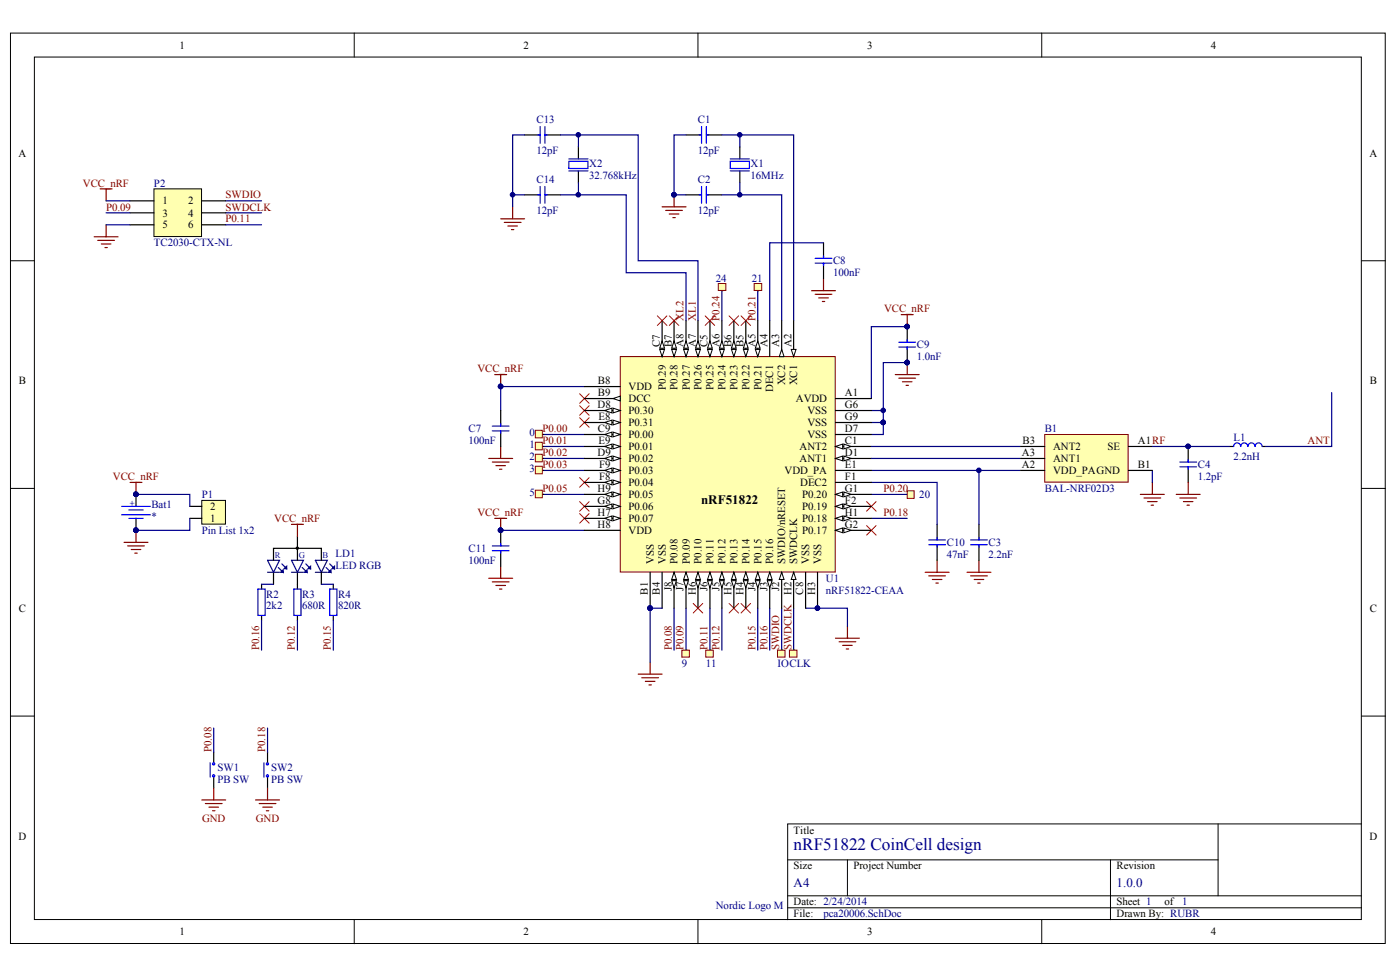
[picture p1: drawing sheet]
<svg xmlns="http://www.w3.org/2000/svg" width="288mm" height="201mm" viewBox="0 0 288 201" stroke-linecap="round" stroke-linejoin="round" font-family="sans-serif">
<defs><g id="words">
<text font-size="3.5" fill="#000080" x="163.2" y="174.8">nRF51822 CoinCell design</text>
<text font-size="2.7" x="144.1" y="103.5">nRF51822</text>
<g font-size="2.7" fill="#000080">
<text x="163.2" y="182.4">A4</text>
<text x="229.6" y="182.4">1.0.0</text>
</g>
<g font-size="2.2">
<text x="36.9" y="10">1</text>
<text x="107.6" y="10">2</text>
<text x="178.3" y="10">3</text>
<text x="249" y="10">4</text>
<text x="3.8" y="32.2">A</text>
<text x="281.6" y="32.2">A</text>
<text x="33.4" y="42">1</text>
<text x="33.4" y="44.5">3</text>
<text x="33.4" y="47">5</text>
<text x="38.7" y="42">2</text>
<text x="38.7" y="44.5">4</text>
<text x="38.7" y="47">6</text>
<text x="135.7" y="71.4" transform="rotate(-90 135.7 71.4)">C7</text>
<text x="138.1" y="71.4" transform="rotate(-90 138.1 71.4)">B7</text>
<text x="140.6" y="71.4" transform="rotate(-90 140.6 71.4)">A8</text>
<text x="143.1" y="71.4" transform="rotate(-90 143.1 71.4)">A7</text>
<text x="145.5" y="71.4" transform="rotate(-90 145.5 71.4)">C5</text>
<text x="147.9" y="71.4" transform="rotate(-90 147.9 71.4)">A6</text>
<text x="150.4" y="71.4" transform="rotate(-90 150.4 71.4)">B6</text>
<text x="152.9" y="71.4" transform="rotate(-90 152.9 71.4)">B5</text>
<text x="155.3" y="71.4" transform="rotate(-90 155.3 71.4)">A5</text>
<text x="157.8" y="71.4" transform="rotate(-90 157.8 71.4)">A4</text>
<text x="160.2" y="71.4" transform="rotate(-90 160.2 71.4)">A3</text>
<text x="162.7" y="71.4" transform="rotate(-90 162.7 71.4)">A2</text>
<text x="3.9" y="79">B</text>
<text x="122.9" y="83.9">D8</text>
<text x="123" y="79">B8</text>
<text x="123" y="81.5">B9</text>
<text x="129.2" y="80.2">VDD</text>
<text x="129.2" y="82.7">DCC</text>
<text x="136.9" y="80.2" transform="rotate(-90 136.9 80.2)">P0.29</text>
<text x="139.3" y="80.2" transform="rotate(-90 139.3 80.2)">P0.28</text>
<text x="141.8" y="80.2" transform="rotate(-90 141.8 80.2)">P0.27</text>
<text x="144.3" y="80.2" transform="rotate(-90 144.3 80.2)">P0.26</text>
<text x="146.7" y="80.2" transform="rotate(-90 146.7 80.2)">P0.25</text>
<text x="149.2" y="80.2" transform="rotate(-90 149.2 80.2)">P0.24</text>
<text x="151.6" y="80.2" transform="rotate(-90 151.6 80.2)">P0.23</text>
<text x="154.1" y="80.2" transform="rotate(-90 154.1 80.2)">P0.22</text>
<text x="156.6" y="80.2" transform="rotate(-90 156.6 80.2)">P0.21</text>
<text x="159" y="80.6" transform="rotate(-90 159 80.6)">DEC1</text>
<text x="161.5" y="79.2" transform="rotate(-90 161.5 79.2)">XC2</text>
<text x="163.7" y="82.7">AVDD</text>
<text x="163.9" y="79.2" transform="rotate(-90 163.9 79.2)">XC1</text>
<text x="173.7" y="81.5">A1</text>
<text x="173.7" y="83.9">G6</text>
<text x="281.7" y="79">B</text>
<text x="123" y="88.9">C9</text>
<text x="123.1" y="86.4">E8</text>
<text x="129.2" y="85.1">P0.30</text>
<text x="129.2" y="87.6">P0.31</text>
<text x="166" y="85.1">VSS</text>
<text x="166" y="87.6">VSS</text>
<text x="173.7" y="88.9">D7</text>
<text x="173.7" y="86.4">G9</text>
<text x="122.9" y="93.8">D9</text>
<text x="123.1" y="91.3">E9</text>
<text x="129.2" y="90.1">P0.00</text>
<text x="129.2" y="92.5">P0.01</text>
<text x="129.2" y="95">P0.02</text>
<text x="164.4" y="95">ANT1</text>
<text x="164.4" y="92.5">ANT2</text>
<text x="166" y="90.1">VSS</text>
<text x="173.7" y="93.8">D1</text>
<text x="173.7" y="91.3">C1</text>
<text x="210.1" y="93.8">A3</text>
<text x="210.3" y="91.3">B3</text>
<text x="216.5" y="95">ANT1</text>
<text x="216.5" y="92.5">ANT2</text>
<text x="227.7" y="92.5">SE</text>
<text x="234" y="91.3">A1RF</text>
<text x="122.9" y="101.2">H9</text>
<text x="123.2" y="96.2">F9</text>
<text x="123.2" y="98.7">F8</text>
<text x="129.2" y="97.5">P0.03</text>
<text x="129.2" y="100">P0.04</text>
<text x="161.3" y="97.5">VDD_PA</text>
<text x="164.5" y="100">DEC2</text>
<text x="173.7" y="96.2">E1</text>
<text x="173.7" y="101.2">G1</text>
<text x="173.7" y="98.7">F1</text>
<text x="210.1" y="96.2">A2</text>
<text x="216.5" y="97.5">VDD_PAGND</text>
<text x="234" y="96.2">B1</text>
<text x="43.2" y="107.3">1</text>
<text x="43.2" y="104.9">2</text>
<text x="122.9" y="103.6">G8</text>
<text x="122.9" y="106.1">H7</text>
<text x="129.2" y="102.4">P0.05</text>
<text x="129.2" y="104.9">P0.06</text>
<text x="129.2" y="107.3">P0.07</text>
<text x="165" y="107.3">P0.18</text>
<text x="165" y="104.9">P0.19</text>
<text x="165" y="102.4">P0.20</text>
<text x="173.7" y="106.1">H1</text>
<text x="173.7" y="103.6">F2</text>
<text x="122.9" y="108.6">H8</text>
<text x="129.2" y="109.8">VDD</text>
<text x="165" y="109.8">P0.17</text>
<text x="173.7" y="108.6">G2</text>
<text x="134.4" y="115.9" transform="rotate(-90 134.4 115.9)">VSS</text>
<text x="136.9" y="115.9" transform="rotate(-90 136.9 115.9)">VSS</text>
<text x="139.3" y="115.9" transform="rotate(-90 139.3 115.9)">P0.08</text>
<text x="141.8" y="115.9" transform="rotate(-90 141.8 115.9)">P0.09</text>
<text x="144.3" y="115.9" transform="rotate(-90 144.3 115.9)">P0.10</text>
<text x="146.7" y="115.9" transform="rotate(-90 146.7 115.9)">P0.11</text>
<text x="149.2" y="115.9" transform="rotate(-90 149.2 115.9)">P0.12</text>
<text x="151.6" y="115.9" transform="rotate(-90 151.6 115.9)">P0.13</text>
<text x="154.1" y="115.9" transform="rotate(-90 154.1 115.9)">P0.14</text>
<text x="156.6" y="115.9" transform="rotate(-90 156.6 115.9)">P0.15</text>
<text x="159" y="115.9" transform="rotate(-90 159 115.9)">P0.16</text>
<text x="161.5" y="115.9" transform="rotate(-90 161.5 115.9)">SWDIO/nRESET</text>
<text x="163.9" y="115.9" transform="rotate(-90 163.9 115.9)">SWDCLK</text>
<text x="166.4" y="115.9" transform="rotate(-90 166.4 115.9)">VSS</text>
<text x="168.8" y="115.9" transform="rotate(-90 168.8 115.9)">VSS</text>
<text x="3.9" y="125.8">C</text>
<text x="133.2" y="122.2" transform="rotate(-90 133.2 122.2)">B1</text>
<text x="135.7" y="122.2" transform="rotate(-90 135.7 122.2)">B4</text>
<text x="138.1" y="121.6" transform="rotate(-90 138.1 121.6)">J8</text>
<text x="140.6" y="121.6" transform="rotate(-90 140.6 121.6)">J7</text>
<text x="143.1" y="122.4" transform="rotate(-90 143.1 122.4)">H6</text>
<text x="145.5" y="121.6" transform="rotate(-90 145.5 121.6)">J6</text>
<text x="147.9" y="121.6" transform="rotate(-90 147.9 121.6)">J5</text>
<text x="150.4" y="122.4" transform="rotate(-90 150.4 122.4)">H5</text>
<text x="152.9" y="122.4" transform="rotate(-90 152.9 122.4)">H4</text>
<text x="155.3" y="121.6" transform="rotate(-90 155.3 121.6)">J4</text>
<text x="157.8" y="121.6" transform="rotate(-90 157.8 121.6)">J3</text>
<text x="160.2" y="121.6" transform="rotate(-90 160.2 121.6)">J2</text>
<text x="162.7" y="122.4" transform="rotate(-90 162.7 122.4)">H2</text>
<text x="165.2" y="122.2" transform="rotate(-90 165.2 122.2)">C8</text>
<text x="167.6" y="122.4" transform="rotate(-90 167.6 122.4)">H3</text>
<text x="281.7" y="125.8">C</text>
<text x="3.8" y="172.6">D</text>
<text x="163.2" y="171.4">Title</text>
<text x="281.6" y="172.6">D</text>
<text x="163.2" y="178.8">Size</text>
<text x="175.5" y="178.8">Project Number</text>
<text x="229.6" y="178.8">Revision</text>
<text x="163.2" y="186.2">Date: 2/24/2014</text>
<text x="163.2" y="188.6">File:</text>
<text x="229.6" y="186.2">Sheet 1</text>
<text x="229.6" y="188.6">Drawn By: RUBR</text>
<text x="239.4" y="186.2">of</text>
<text x="36.9" y="192.3">1</text>
<text x="107.6" y="192.3">2</text>
<text x="178.3" y="192.3">3</text>
<text x="249" y="192.3">4</text>
</g>
<g font-size="2.2" fill="#000080">
<text x="110.3" y="25.3">C13</text>
<text x="143.5" y="25.3">C1</text>
<text x="110.3" y="31.7">12pF</text>
<text x="121.1" y="34.4">X2</text>
<text x="143.5" y="31.7">12pF</text>
<text x="154.3" y="34.4">X1</text>
<text x="31.7" y="38.4">P2</text>
<text x="110.3" y="37.6">C14</text>
<text x="121.1" y="36.9">32.768kHz</text>
<text x="143.5" y="37.6">C2</text>
<text x="154.3" y="36.9">16MHz</text>
<text x="110.3" y="44">12pF</text>
<text x="143.5" y="44">12pF</text>
<text x="31.7" y="50.7">TC2030-CTX-NL</text>
<text x="147.2" y="58.1">24</text>
<text x="154.6" y="58.1">21</text>
<text x="171.3" y="54.4">C8</text>
<text x="171.3" y="56.8">100nF</text>
<text x="188.5" y="71.6">C9</text>
<text x="188.5" y="74.1">1.0nF</text>
<text x="96.3" y="88.9">C7</text>
<text x="108.9" y="89.6">0</text>
<text x="214.8" y="88.9">B1</text>
<text x="96.3" y="91.3">100nF</text>
<text x="108.9" y="94.5">2</text>
<text x="108.9" y="92.1">1</text>
<text x="253.6" y="90.6">L1</text>
<text x="253.6" y="94.5">2.2nH</text>
<text x="108.9" y="101.9">5</text>
<text x="108.9" y="97">3</text>
<text x="214.8" y="101.2">BAL-NRF02D3</text>
<text x="246.3" y="96.2">C4</text>
<text x="246.3" y="98.7">1.2pF</text>
<text x="31.2" y="104.4">Bat1</text>
<text x="31.2" y="106.8">*</text>
<text x="41.5" y="102.4">P1</text>
<text x="189" y="102.4">20</text>
<text x="41.5" y="109.8">Pin List 1x2</text>
<text x="96.3" y="113.5">C11</text>
<text x="194.7" y="112.3">C10</text>
<text x="203.2" y="112.3">C3</text>
<text x="69" y="114.5">LD1</text>
<text x="69" y="117">LED RGB</text>
<text x="96.3" y="115.9">100nF</text>
<text x="169.8" y="119.7">U1</text>
<text x="194.7" y="114.7">47nF</text>
<text x="203.2" y="114.7">2.2nF</text>
<text x="54.7" y="122.9">R2</text>
<text x="54.7" y="125.3">2k2</text>
<text x="62.1" y="122.9">R3</text>
<text x="62.1" y="125.3">680R</text>
<text x="69.5" y="122.9">R4</text>
<text x="69.5" y="125.3">820R</text>
<text x="169.8" y="122.1">nRF51822-CEAA</text>
<text x="140.2" y="137.1">9</text>
<text x="145.1" y="137.1">11</text>
<text x="159.9" y="137.1">IOCLK</text>
<text x="44.7" y="158.6">SW1</text>
<text x="44.7" y="161">PB SW</text>
<text x="55.8" y="158.6">SW2</text>
<text x="55.8" y="161">PB SW</text>
<text x="147.2" y="186.9">Nordic Logo M</text>
<text x="169.3" y="188.6">pca20006.SchDoc</text>
<text x="243.1" y="186.2">1</text>
</g>
<g font-size="2.2" fill="#800000">
<text x="17.1" y="38.4">VCC_nRF</text>
<text x="46.4" y="40.8">SWDIO</text>
<text x="21.8" y="43.3">P0.09</text>
<text x="46.4" y="43.3">SWDCLK</text>
<text x="46.4" y="45.7">P0.11</text>
<text x="140.6" y="65.9" transform="rotate(-90 140.6 65.9)">XL2</text>
<text x="143.1" y="65.9" transform="rotate(-90 143.1 65.9)">XL1</text>
<text x="147.9" y="65.9" transform="rotate(-90 147.9 65.9)">P0.24</text>
<text x="155.3" y="65.9" transform="rotate(-90 155.3 65.9)">P0.21</text>
<text x="181.8" y="64.2">VCC_nRF</text>
<text x="98.2" y="76.5">VCC_nRF</text>
<text x="111.6" y="88.9">P0.00</text>
<text x="111.6" y="93.8">P0.02</text>
<text x="111.6" y="91.3">P0.01</text>
<text x="268.9" y="91.3">ANT</text>
<text x="23.2" y="98.7">VCC_nRF</text>
<text x="111.6" y="96.2">P0.03</text>
<text x="111.6" y="101.2">P0.05</text>
<text x="181.6" y="101.2">P0.20</text>
<text x="56.4" y="107.3">VCC_nRF</text>
<text x="98.2" y="106.1">VCC_nRF</text>
<text x="181.6" y="106.1">P0.18</text>
<text x="53.3" y="133.7" transform="rotate(-90 53.3 133.7)">P0.16</text>
<text x="60.7" y="133.7" transform="rotate(-90 60.7 133.7)">P0.12</text>
<text x="68" y="133.7" transform="rotate(-90 68 133.7)">P0.15</text>
<text x="138.1" y="133.7" transform="rotate(-90 138.1 133.7)">P0.08</text>
<text x="140.6" y="133.7" transform="rotate(-90 140.6 133.7)">P0.09</text>
<text x="145.5" y="133.7" transform="rotate(-90 145.5 133.7)">P0.11</text>
<text x="147.9" y="133.7" transform="rotate(-90 147.9 133.7)">P0.12</text>
<text x="155.3" y="133.7" transform="rotate(-90 155.3 133.7)">P0.15</text>
<text x="157.8" y="133.7" transform="rotate(-90 157.8 133.7)">P0.16</text>
<text x="160.2" y="133.7" transform="rotate(-90 160.2 133.7)">SWDIO</text>
<text x="162.7" y="133.7" transform="rotate(-90 162.7 133.7)">SWDCLK</text>
<text x="43.5" y="154.6" transform="rotate(-90 43.5 154.6)">P0.08</text>
<text x="54.5" y="154.6" transform="rotate(-90 54.5 154.6)">P0.18</text>
<text x="41.5" y="168.9">GND</text>
<text x="52.6" y="168.9">GND</text>
</g>
<g font-size="1.8" fill="#00f">
<text x="26.7" y="104">+</text>
<text x="56.5" y="114.8">R</text>
<text x="61.4" y="114.8">G</text>
<text x="66.3" y="114.8">B</text>
</g>
</g></defs>
<g fill="#fff" stroke="#000" stroke-width=".21">
<path d="M2.2 6.8h282.6v187.2h-282.6z"/>
<path d="M7.1 11.7h272.8v177.4h-272.8z"/>
</g>
<g fill="none" stroke="#000" stroke-width=".21">
<path d="M72.8 6.8v4.9M143.5 6.8v4.9M214.2 6.8v4.9M2.2 53.6h4.9M280 53.6h4.9M2.2 100.4h4.9M280 100.4h4.9M2.2 147.2h4.9M280 147.2h4.9M162 176.8h88.5M174.2 176.8v7.4M228.3 176.8v12.3"/>
<path d="M250.5 169.4v14.8M280 169.4h-118v19.7M72.8 189.1v4.9M143.5 189.1v4.9M162 186.6h118M162 184.2h118M214.2 189.1v4.9"/>
</g>
<g fill="none" stroke="#800000" stroke-width=".25">
<path d="M103 45h4.9M103.7 45.7h3.4M104.4 46.5h2M105.2 47.2h.5M105.4 42.5v2.5M136.1 42.5h5M136.9 43.3h3.4M137.6 44h2M138.4 44.7h.4M138.6 40.1v2.4M166.9 59.8h4.9M169.3 57.3v2.5"/>
<path d="M101.7 77h2.5M103 77v2.5M167.6 60.5h3.5M168.3 61.2h2M169.1 62h.5M184.1 77h4.9M184.8 77.8h3.5M185.3 64.7h2.5M185.6 78.5h1.9M186.3 79.2h.5M186.5 64.7v2.5M186.5 74.6v2.4"/>
<path d="M100.5 94.3h4.9M101.2 95h3.5M102 95.7h1.9M102.7 96.5h.5M103 91.8v2.5M100.5 118.9h4.9M101.2 119.6h3.5M101.7 106.6h2.5M103 106.6v2.4M103 116.4v2.5M190.2 117.7h4.9M191 118.4h3.4"/>
<path d="M191.7 119.1h2M192.4 119.9h.5M192.7 115.2v2.5M198.8 117.7h5M199.6 118.4h3.4M200.3 119.1h2M201 119.9h.5M201.3 115.2v2.5M102 120.4h1.9M102.7 121.1h.5M131.2 138.6h4.9M132 139.3h3.4"/>
<path d="M133.7 136.1v2.5M171.8 131.2h4.9M172.5 132h3.5M173.3 132.7h1.9M174 133.4h.5M174.2 128.8v2.4M132.7 140.1h2M133.4 140.8h.5"/>
</g>
<g fill="#000080" stroke="#000080" stroke-width=".21">
<circle cx="186.5" cy="74.5" r=".47"/>
<circle cx="102.9" cy="109" r=".47"/>
<circle cx="102.9" cy="79.5" r=".47"/>
<circle cx="186.5" cy="67.1" r=".47"/>
<circle cx="181.6" cy="86.8" r=".47"/>
<circle cx="181.6" cy="84.4" r=".47"/>
<circle cx="138.6" cy="40" r=".47"/>
<circle cx="152.1" cy="27.7" r=".47"/>
<circle cx="152.1" cy="40" r=".47"/>
<circle cx="201.3" cy="96.7" r=".47"/>
<circle cx="118.9" cy="27.7" r=".47"/>
<circle cx="118.9" cy="40" r=".47"/>
<circle cx="105.4" cy="40" r=".47"/>
</g>
<g fill="none" stroke="#000080" stroke-width=".25">
<path d="M107.9 27.7h-2.5v14.8M115.2 27.7h16v25.9h12.3v12.3M118.9 27.7v2.5M118.9 37.6v2.5M148.4 27.7h14.8v38.2M152.1 27.7v2.5M152.1 37.6v2.5M105.4 40.1h2.5M115.2 40.1h13.6v16h12.3v9.8M148.4 40.1h12.3v25.8M148.4 59.8v6.1M155.8 59.8v6.1"/>
<path d="M169.3 49.9h-11v16M120.2 79.5h-17.2v4.9M186.5 67.2h-7.3v14.7M186.5 74.6h-4.9v12.3M111.6 89.3h8.6M111.6 91.8h8.6M111.6 94.3h8.6M111.6 96.7h8.6M179.2 99.2h13.5v8.6M179.2 96.7h30.7M179.2 84.4h2.4M179.2 86.9h2.4"/>
<path d="M181.6 86.9v2.4h-2.4M201.3 96.7v11.1M103 109h17.2M111.6 101.7h8.6M179.2 106.6h7.3M179.2 101.7h7.3M138.6 125.1v8.6M141.1 125.1v8.6M146 125.1v8.6M148.4 125.1v8.6M155.8 125.1v8.6M158.3 125.1v8.6"/>
<path d="M160.7 125.1v8.6M163.2 125.1v8.6M165.6 125.1h8.6v3.7"/>
</g>
<g fill="none" stroke="#000" stroke-width=".25">
<path d="M107.9 27.7h3.2M112 27.7h3.2M118.9 30.2v2.5M118.9 35.1v2.5M141.1 27.7h3.2M145.2 27.7h3.2M152.1 30.2v2.5M152.1 35.1v2.5M107.9 40.1h3.2M112 40.1h3.2M141.1 40.1h3.2M145.2 40.1h3.2"/>
<path d="M169.3 49.9v3.2M169.3 54.1v3.2M186.5 67.2v3.2M186.5 71.4v3.2M103 84.4v3.2M103 88.6v3.2M103 109v3.2M103 113.2v3.2M192.7 107.8v3.2M192.7 112v3.2M201.3 107.8v3.2M201.3 112v3.2"/>
</g>
<g fill="none" stroke="#00f" stroke-width=".25">
<path d="M110.6 27.7h.5M111.1 26v3.5M111.1 38.3v3.5M112 27.7h.5M112 26v3.5M112 38.3v3.5M117 33.2h3.9v1.4h-3.9zM117 32.7h3.9M117 35.1h3.9M143.8 27.7h.5M144.3 26v3.5M144.3 38.3v3.5"/>
<path d="M145.2 26v3.5M145.2 38.3v3.5M145.2 27.7h.5M150.2 33.2h3.9v1.4h-3.9zM150.2 32.7h3.9M150.2 35.1h3.9M110.6 40.1h.5M112 40.1h.5M143.8 40.1h.5M145.2 40.1h.5M167.6 54.1h3.5M167.6 53.1h3.5"/>
<path d="M169.3 52.6v.5M169.3 54.1v.5M184.8 70.4h3.5M184.8 71.4h3.5M186.5 69.9v.5M186.5 71.4v.4M101.2 87.6h3.5M101.2 88.6h3.5M103 87.1v.5M103 88.6v.5M101.2 112.2h3.5M101.2 113.2h3.5"/>
<path d="M103 111.8v.4M103 113.2v.5M191 111h3.4M191 112h3.4M192.7 110.5v.5M192.7 112v.5M199.6 111h3.4M199.6 112h3.4M201.3 110.5v.5M201.3 112v.5"/>
</g>
<g fill="none" stroke="#f00" stroke-width=".21">
<path d="M135.2 64.9l1.9 2M137.1 64.9l-1.9 2M137.6 64.9l2 2M139.6 64.9l-2 2M145 64.9l2 2M147 64.9l-2 2M149.9 64.9l2 2M151.9 64.9l-2 2M152.4 64.9l1.9 2M154.3 64.9l-1.9 2M119.2 81l1.9 1.9M119.2 98.2l1.9 2"/>
<path d="M119.2 85.9l1.9 2M119.2 83.4l1.9 2M121.1 81l-1.9 1.9M121.1 98.2l-1.9 2M121.1 85.9l-1.9 2M121.1 83.4l-1.9 2M119.2 105.6l1.9 2M119.2 103.1l1.9 2M121.1 105.6l-1.9 2M121.1 103.1l-1.9 2M178.2 108.1l1.9 1.9M178.2 103.1l1.9 2"/>
<path d="M180.1 108.1l-1.9 1.9M180.1 103.1l-1.9 2M142.5 124.1l2 1.9M144.5 124.1l-2 1.9M149.9 124.1l2 1.9M151.9 124.1l-2 1.9M152.4 124.1l1.9 1.9M154.3 124.1l-1.9 1.9"/>
</g>
<path d="M127.5 73.3h44.2v44.3h-44.2z" fill="#ffffb0" stroke="#800000" stroke-width=".21"/>
<path d="M120.2 79.5h7.3M171.8 96.7h7.4M171.8 94.3h7.4M120.2 109h7.3M133.7 117.7v7.4" fill="none" stroke="#000" stroke-width=".25"/>
<circle cx="133.7" cy="125" r=".47" fill="#000080" stroke="#000080" stroke-width=".21"/>
<g fill="#fff" stroke="#000" stroke-width=".21">
<path d="M171.8 94.3l1.5-.5v1z"/>
<path d="M173.5 93.8l1.5 .5-1.5 .5z"/>
</g>
<path d="M171.8 91.8h7.4" fill="none" stroke="#000" stroke-width=".25"/>
<g fill="#fff" stroke="#000" stroke-width=".21">
<path d="M171.8 91.8l1.5-.5v1z"/>
<path d="M173.5 91.3l1.5 .5-1.5 .5z"/>
</g>
<path d="M163.2 65.9v7.4M171.8 81.9h7.4M136.1 117.7v7.4M165.6 117.7v7.4" fill="none" stroke="#000" stroke-width=".25"/>
<path d="M162.7 71.8h1l-.5 1.5z" fill="#fff" stroke="#000" stroke-width=".21"/>
<path d="M160.7 65.9v7.4" fill="none" stroke="#000" stroke-width=".25"/>
<path d="M160.7 71.8l.5 1.5h-1z" fill="#fff" stroke="#000" stroke-width=".21"/>
<path d="M120.2 81.9h7.3" fill="none" stroke="#000" stroke-width=".25"/>
<path d="M126.1 81.9l1.4-.4v.9z" fill="#fff" stroke="#000" stroke-width=".21"/>
<path d="M120.2 84.4h7.3" fill="none" stroke="#000" stroke-width=".25"/>
<g fill="#fff" stroke="#000" stroke-width=".21">
<path d="M126.1 83.9l1.4 .5-1.4 .5z"/>
<path d="M124.3 84.4l1.5-.5v1z"/>
</g>
<path d="M120.2 89.3h7.3" fill="none" stroke="#000" stroke-width=".25"/>
<g fill="#fff" stroke="#000" stroke-width=".21">
<path d="M126.1 88.8l1.4 .5-1.4 .5z"/>
<path d="M124.3 89.3l1.5-.5v1z"/>
</g>
<path d="M120.2 91.8h7.3" fill="none" stroke="#000" stroke-width=".25"/>
<g fill="#fff" stroke="#000" stroke-width=".21">
<path d="M126.1 91.3l1.4 .5-1.4 .5z"/>
<path d="M124.3 91.8l1.5-.5v1z"/>
</g>
<path d="M120.2 94.3h7.3" fill="none" stroke="#000" stroke-width=".25"/>
<g fill="#fff" stroke="#000" stroke-width=".21">
<path d="M126.1 93.8l1.4 .5-1.4 .5z"/>
<path d="M124.3 94.3l1.5-.5v1z"/>
</g>
<path d="M120.2 96.7h7.3" fill="none" stroke="#000" stroke-width=".25"/>
<g fill="#fff" stroke="#000" stroke-width=".21">
<path d="M126.1 96.2l1.4 .5-1.4 .5z"/>
<path d="M124.3 96.7l1.5-.5v1z"/>
</g>
<path d="M120.2 99.2h7.3" fill="none" stroke="#000" stroke-width=".25"/>
<g fill="#fff" stroke="#000" stroke-width=".21">
<path d="M126.1 98.7l1.4 .5-1.4 .5z"/>
<path d="M124.3 99.2l1.5-.5v1z"/>
</g>
<path d="M120.2 101.7h7.3" fill="none" stroke="#000" stroke-width=".25"/>
<g fill="#fff" stroke="#000" stroke-width=".21">
<path d="M126.1 101.2l1.4 .5-1.4 .4z"/>
<path d="M124.3 101.7l1.5-.5v.9z"/>
</g>
<path d="M120.2 104.1h7.3" fill="none" stroke="#000" stroke-width=".25"/>
<g fill="#fff" stroke="#000" stroke-width=".21">
<path d="M126.1 103.6l1.4 .5-1.4 .5z"/>
<path d="M124.3 104.1l1.5-.5v1z"/>
</g>
<path d="M120.2 106.6h7.3" fill="none" stroke="#000" stroke-width=".25"/>
<g fill="#fff" stroke="#000" stroke-width=".21">
<path d="M126.1 106.1l1.4 .5-1.4 .5z"/>
<path d="M124.3 106.6l1.5-.5v1z"/>
</g>
<path d="M138.6 117.7v7.4" fill="none" stroke="#000" stroke-width=".25"/>
<g fill="#fff" stroke="#000" stroke-width=".21">
<path d="M138.6 117.7l.5 1.4h-1z"/>
<path d="M138.1 119.4h1l-.5 1.5z"/>
</g>
<path d="M141.1 117.7v7.4" fill="none" stroke="#000" stroke-width=".25"/>
<g fill="#fff" stroke="#000" stroke-width=".21">
<path d="M141.1 117.7l.5 1.4h-1z"/>
<path d="M140.6 119.4h1l-.5 1.5z"/>
</g>
<path d="M143.5 117.7v7.4" fill="none" stroke="#000" stroke-width=".25"/>
<g fill="#fff" stroke="#000" stroke-width=".21">
<path d="M143.5 117.7l.5 1.4h-1z"/>
<path d="M143 119.4h1l-.5 1.5z"/>
</g>
<path d="M146 117.7v7.4" fill="none" stroke="#000" stroke-width=".25"/>
<g fill="#fff" stroke="#000" stroke-width=".21">
<path d="M146 117.7l.5 1.4h-1z"/>
<path d="M145.5 119.4h1l-.5 1.5z"/>
</g>
<path d="M155.8 65.9v7.4M158.3 65.9v7.4" fill="none" stroke="#000" stroke-width=".25"/>
<g fill="#fff" stroke="#000" stroke-width=".21">
<path d="M155.3 71.8h1l-.5 1.5z"/>
<path d="M155.8 70.1l.5 1.5h-1z"/>
</g>
<path d="M153.4 65.9v7.4" fill="none" stroke="#000" stroke-width=".25"/>
<g fill="#fff" stroke="#000" stroke-width=".21">
<path d="M152.9 71.8h.9l-.4 1.5z"/>
<path d="M153.4 70.1l.4 1.5h-.9z"/>
</g>
<path d="M150.9 65.9v7.4" fill="none" stroke="#000" stroke-width=".25"/>
<g fill="#fff" stroke="#000" stroke-width=".21">
<path d="M150.4 71.8h1l-.5 1.5z"/>
<path d="M150.9 70.1l.5 1.5h-1z"/>
</g>
<path d="M148.4 65.9v7.4" fill="none" stroke="#000" stroke-width=".25"/>
<g fill="#fff" stroke="#000" stroke-width=".21">
<path d="M147.9 71.8h1l-.5 1.5z"/>
<path d="M148.4 70.1l.5 1.5h-1z"/>
</g>
<path d="M146 65.9v7.4" fill="none" stroke="#000" stroke-width=".25"/>
<g fill="#fff" stroke="#000" stroke-width=".21">
<path d="M145.5 71.8h1l-.5 1.5z"/>
<path d="M146 70.1l.5 1.5h-1z"/>
</g>
<path d="M141.1 65.9v7.4" fill="none" stroke="#000" stroke-width=".25"/>
<g fill="#fff" stroke="#000" stroke-width=".21">
<path d="M140.6 71.8h1l-.5 1.5z"/>
<path d="M141.1 70.1l.5 1.5h-1z"/>
</g>
<path d="M143.5 65.9v7.4" fill="none" stroke="#000" stroke-width=".25"/>
<g fill="#fff" stroke="#000" stroke-width=".21">
<path d="M143 71.8h1l-.5 1.5z"/>
<path d="M143.5 70.1l.5 1.5h-1z"/>
</g>
<path d="M136.1 65.9v7.4" fill="none" stroke="#000" stroke-width=".25"/>
<g fill="#fff" stroke="#000" stroke-width=".21">
<path d="M135.6 71.8h1l-.5 1.5z"/>
<path d="M136.1 70.1l.5 1.5h-1z"/>
</g>
<path d="M138.6 65.9v7.4" fill="none" stroke="#000" stroke-width=".25"/>
<g fill="#fff" stroke="#000" stroke-width=".21">
<path d="M138.1 71.8h1l-.5 1.5z"/>
<path d="M138.6 70.1l.5 1.5h-1z"/>
</g>
<path d="M171.8 109h7.4" fill="none" stroke="#000" stroke-width=".25"/>
<g fill="#fff" stroke="#000" stroke-width=".21">
<path d="M171.8 109l1.5-.4v.9z"/>
<path d="M173.5 108.6l1.5 .4-1.5 .5z"/>
</g>
<path d="M171.8 106.6h7.4" fill="none" stroke="#000" stroke-width=".25"/>
<g fill="#fff" stroke="#000" stroke-width=".21">
<path d="M171.8 106.6l1.5-.5v1z"/>
<path d="M173.5 106.1l1.5 .5-1.5 .5z"/>
</g>
<path d="M171.8 104.1h7.4" fill="none" stroke="#000" stroke-width=".25"/>
<g fill="#fff" stroke="#000" stroke-width=".21">
<path d="M171.8 104.1l1.5-.5v1z"/>
<path d="M173.5 103.6l1.5 .5-1.5 .5z"/>
</g>
<path d="M171.8 101.7h7.4" fill="none" stroke="#000" stroke-width=".25"/>
<g fill="#fff" stroke="#000" stroke-width=".21">
<path d="M171.8 101.7l1.5-.5v.9z"/>
<path d="M173.5 101.2l1.5 .5-1.5 .4z"/>
</g>
<path d="M171.8 99.2h7.4M148.4 117.7v7.4" fill="none" stroke="#000" stroke-width=".25"/>
<g fill="#fff" stroke="#000" stroke-width=".21">
<path d="M148.4 117.7l.5 1.4h-1z"/>
<path d="M147.9 119.4h1l-.5 1.5z"/>
</g>
<path d="M150.9 117.7v7.4" fill="none" stroke="#000" stroke-width=".25"/>
<g fill="#fff" stroke="#000" stroke-width=".21">
<path d="M150.9 117.7l.5 1.4h-1z"/>
<path d="M150.4 119.4h1l-.5 1.5z"/>
</g>
<path d="M153.4 117.7v7.4" fill="none" stroke="#000" stroke-width=".25"/>
<g fill="#fff" stroke="#000" stroke-width=".21">
<path d="M153.4 117.7l.4 1.4h-.9z"/>
<path d="M152.9 119.4h.9l-.4 1.5z"/>
</g>
<path d="M155.8 117.7v7.4" fill="none" stroke="#000" stroke-width=".25"/>
<g fill="#fff" stroke="#000" stroke-width=".21">
<path d="M155.8 117.7l.5 1.4h-1z"/>
<path d="M155.3 119.4h1l-.5 1.5z"/>
</g>
<path d="M160.7 117.7v7.4" fill="none" stroke="#000" stroke-width=".25"/>
<path d="M160.7 117.7l.5 1.4h-1z" fill="#fff" stroke="#000" stroke-width=".21"/>
<path d="M163.2 117.7v7.4" fill="none" stroke="#000" stroke-width=".25"/>
<path d="M163.2 117.7l.5 1.4h-1z" fill="#fff" stroke="#000" stroke-width=".21"/>
<path d="M158.3 117.7v7.4" fill="none" stroke="#000" stroke-width=".25"/>
<g fill="#fff" stroke="#000" stroke-width=".21">
<path d="M158.3 117.7l.5 1.4h-1z"/>
<path d="M157.8 119.4h1l-.5 1.5z"/>
</g>
<path d="M120.2 86.9h7.3" fill="none" stroke="#000" stroke-width=".25"/>
<g fill="#fff" stroke="#000" stroke-width=".21">
<path d="M126.1 86.4l1.4 .5-1.4 .5z"/>
<path d="M124.3 86.9l1.5-.5v1z"/>
</g>
<path d="M171.8 89.3h7.4M171.8 84.4h7.4M171.8 86.9h7.4M168.1 117.7v7.4" fill="none" stroke="#000" stroke-width=".25"/>
<g fill="#000080" stroke="#000080" stroke-width=".21">
<circle cx="168.1" cy="125" r=".47"/>
<circle cx="133.7" cy="125" r=".47"/>
</g>
<path d="M236.9 99.2v2.5M234.5 101.7h4.9M235.2 102.4h3.5M236 103.1h1.9M236.7 103.9h.5" fill="none" stroke="#800000" stroke-width=".25"/>
<path d="M179.2 94.3h30.7M179.2 91.8h30.7M236.9 96.7v2.5" fill="none" stroke="#000080" stroke-width=".25"/>
<path d="M214.8 89.3h17.2v9.8h-17.2z" fill="#ffffb0" stroke="#800000" stroke-width=".21"/>
<path d="M148.4 59.8h.1M209.9 94.3h4.9M209.9 91.8h4.9M209.9 96.7h4.9M232 91.8h4.9M232 96.7h4.9" fill="none" stroke="#000" stroke-width=".25"/>
<path d="M20.6 38.8h2.5M21.8 38.8v2.5" fill="none" stroke="#800000" stroke-width=".25"/>
<path d="M46.4 41.3h7.4M46.4 43.8h7.4" fill="none" stroke="#000080" stroke-width=".25"/>
<path d="M147.7 58.3h1.5v1.4h-1.5z" fill="#ffffb0" stroke="#800000" stroke-width=".21"/>
<path d="M155.8 59.8h.1" fill="none" stroke="#000" stroke-width=".25"/>
<path d="M155.1 58.3h1.5v1.4h-1.5z" fill="#ffffb0" stroke="#800000" stroke-width=".21"/>
<path d="M186.5 101.7h.1" fill="none" stroke="#000" stroke-width=".25"/>
<path d="M186.5 100.9h1.5v1.6h-1.5z" fill="#ffffb0" stroke="#800000" stroke-width=".21"/>
<path d="M146 133.7h.1" fill="none" stroke="#000" stroke-width=".25"/>
<path d="M145.1 133.7h1.6v1.4h-1.6z" fill="#ffffb0" stroke="#800000" stroke-width=".21"/>
<path d="M141.1 133.7h.1" fill="none" stroke="#000" stroke-width=".25"/>
<path d="M140.2 133.7h1.5v1.4h-1.5z" fill="#ffffb0" stroke="#800000" stroke-width=".21"/>
<path d="M160.7 133.7h.1" fill="none" stroke="#000" stroke-width=".25"/>
<path d="M159.9 133.7h1.5v1.4h-1.5z" fill="#ffffb0" stroke="#800000" stroke-width=".21"/>
<path d="M163.2 133.7h.1" fill="none" stroke="#000" stroke-width=".25"/>
<path d="M162.3 133.7h1.6v1.4h-1.6z" fill="#ffffb0" stroke="#800000" stroke-width=".21"/>
<path d="M111.6 101.7h.1" fill="none" stroke="#000" stroke-width=".25"/>
<path d="M110.1 100.8h1.4v1.5h-1.4z" fill="#ffffb0" stroke="#800000" stroke-width=".21"/>
<path d="M111.6 96.7h.1" fill="none" stroke="#000" stroke-width=".25"/>
<path d="M110.1 95.9h1.4v1.5h-1.4z" fill="#ffffb0" stroke="#800000" stroke-width=".21"/>
<path d="M111.6 94.3h.1" fill="none" stroke="#000" stroke-width=".25"/>
<path d="M110.1 93.4h1.4v1.6h-1.4z" fill="#ffffb0" stroke="#800000" stroke-width=".21"/>
<path d="M111.6 91.8h.1" fill="none" stroke="#000" stroke-width=".25"/>
<path d="M110.1 90.9h1.4v1.6h-1.4z" fill="#ffffb0" stroke="#800000" stroke-width=".21"/>
<path d="M111.6 89.3h.1" fill="none" stroke="#000" stroke-width=".25"/>
<path d="M110.1 88.5h1.4v1.5h-1.4z" fill="#ffffb0" stroke="#800000" stroke-width=".21"/>
<g fill="none" stroke="#000" stroke-width=".25">
<path d="M244.3 91.8v3.2M244.3 96v3.2M252.9 91.8h.8M259.6 91.8h.7M28 101.7v2.4M28 106.6v2.4M56.2 115.2v-2.5h9.9v2.5M56.2 117.7v2.4M61.2 110.3v4.9M61.2 117.7v3.4M61.4 112.7l-.2-.2-.3 .2 .2 .2 .3-.1M66.1 117.7v2.4"/>
<path d="M53.8 120.1v1M53.8 126.5v1M61.2 126.5v1M68.5 120.1v1M68.5 126.5v1M43.9 154.6v2.2M43.9 159.8v2.2M55 154.6v2.2M55 159.8v2.2"/>
</g>
<path d="M55 115.2h2.5l-1.3 2.5zM55 117.7h2.5M57.2 116.7l1 1v-.5l-.5 .5h.5M58 115.9l.9 1v-.5l-.4 .5h.4M59.9 115.2h2.5l-1.2 2.5zM59.9 117.7h2.5M62.1 116.7l1 1v-.5l-.5 .5h.5M62.9 115.9l1 1v-.5l-.5 .5h.5M64.8 115.2h2.5l-1.2 2.5zM64.8 117.7h2.5M67.1 116.7l.9 1v-.5l-.5 .5h.5M67.8 115.9l1 1v-.5l-.5 .5h.5" fill="none" stroke="#11037f" stroke-width=".25"/>
<g fill="none" stroke="#00f" stroke-width=".25">
<path d="M242.6 95h3.4M242.6 96h3.4M244.3 94.5v.5M244.3 96v.5M255.1 91.8a.71 .71 0 0 0-.7-.7 .71 .71 0 0 0-.7 .7M256.6 91.8a.71 .71 0 0 0-.8-.7 .71 .71 0 0 0-.7 .7M258 91.8a.71 .71 0 0 0-.7-.7 .71 .71 0 0 0-.7 .7M259.5 91.8a.71 .71 0 0 0-.7-.7 .71 .71 0 0 0-.7 .7M25 104.1h5.9M25 105.8h5.9M26.5 104.9h2.9M26.5 106.6h2.9"/>
<path d="M53 121.1h1.5v5.4h-1.5zM60.4 121.1h1.5v5.4h-1.5zM67.8 121.1h1.5v5.4h-1.5zM43.2 156.8v3M54.3 156.8v3"/>
<circle cx="43.9" cy="159.5" r=".22"/>
<circle cx="43.9" cy="157.1" r=".22"/>
<circle cx="55" cy="159.5" r=".22"/>
<circle cx="55" cy="157.1" r=".22"/>
</g>
<path d="M141.1 27.7h-2.5v12.4h2.5M236.9 91.8h16M273.8 80.7v11.1h-13.5M53.8 120.1h2.4M53.8 127.5v6.2M61.2 127.5v6.2M66.1 120.1h2.4M68.5 127.5v6.2M136.1 125.1h-2.4v11M43.9 149.7v4.9M55 149.7v4.9" fill="none" stroke="#000080" stroke-width=".25"/>
<g fill="none" stroke="#800000" stroke-width=".25">
<path d="M26.7 99.2h2.5M28 99.2v2.5M244.3 99.2v2.5M25.5 111.5h4.9M26.2 112.2h3.5M27 113h2M27.7 113.7h.5M28 109v2.5M59.9 107.8h2.5M61.2 107.8v2.5M241.9 101.7h4.9M242.6 102.4h3.4"/>
<path d="M243.3 103.1h2M244.1 103.9h.5M41.5 164.5h4.9M42.2 165.2h3.5M43 166h1.9M43.7 166.7h.5M43.9 162v2.5M52.6 164.5h4.9M53.3 165.2h3.4M54 166h2M54.8 166.7h.5M55 162v2.5"/>
</g>
<g fill="#000080" stroke="#000080" stroke-width=".21">
<circle cx="27.9" cy="101.6" r=".47"/>
<circle cx="27.9" cy="109" r=".47"/>
<circle cx="244.3" cy="91.8" r=".47"/>
<circle cx="138.6" cy="40" r=".47"/>
<circle cx="133.7" cy="125" r=".47"/>
</g>
<path d="M41.5 102.9h4.9v4.9h-4.9z" fill="#ffffb0" stroke="#000" stroke-width=".21"/>
<path d="M39 106.6h2.5M39 104.1h2.5" fill="none" stroke="#000" stroke-width=".25"/>
<path d="M28 101.7h11v2.4M39 106.6v2.4h-11" fill="none" stroke="#000080" stroke-width=".25"/>
<g fill="#000080" stroke="#000080" stroke-width=".21">
<circle cx="27.9" cy="101.6" r=".47"/>
<circle cx="27.9" cy="109" r=".47"/>
</g>
<path d="M31.7 38.8h9.7v9.8h-9.7z" fill="#ffffb0" stroke="#000" stroke-width=".21"/>
<path d="M26.7 41.3h5M26.7 43.8h5M26.7 46.2h5M41.5 41.3h4.9M41.5 43.8h4.9M41.5 46.2h4.9" fill="none" stroke="#000" stroke-width=".25"/>
<path d="M19.4 48.7h4.9M20.1 49.4h3.4M20.8 50.2h2M21.6 50.9h.5M21.8 46.2v2.5" fill="none" stroke="#800000" stroke-width=".25"/>
<path d="M21.8 41.3h4.9M21.8 46.2h4.9M21.8 43.8h4.9M46.4 46.2h7.4" fill="none" stroke="#000080" stroke-width=".25"/>
<use href="#words"/>
</svg>
